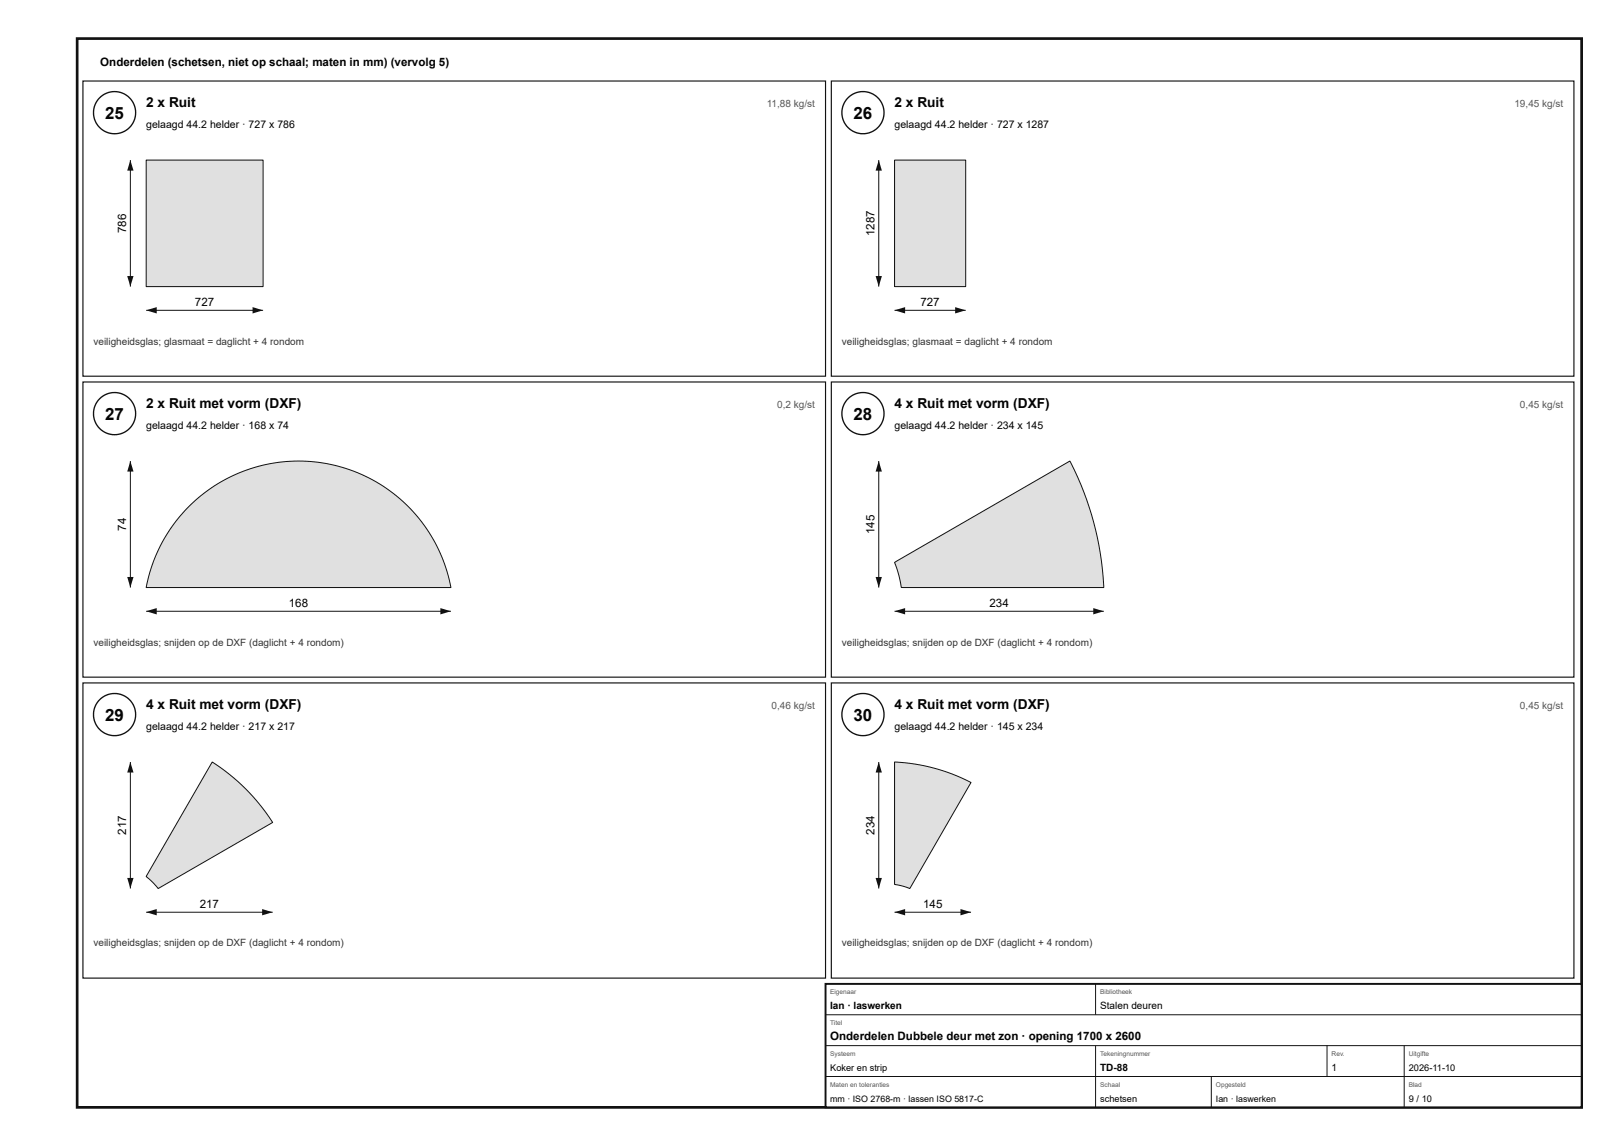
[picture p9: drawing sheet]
<svg xmlns="http://www.w3.org/2000/svg" width="420mm" height="297mm" viewBox="0 0 420 297" stroke-linecap="round" stroke-linejoin="round" font-family="sans-serif">
<defs><g id="words">
<g font-size="4.4">
<text x="27.3" y="30.8">25</text>
<text x="221.3" y="30.8">26</text>
<text x="27.3" y="108.8">27</text>
<text x="221.3" y="108.8">28</text>
<text x="27.3" y="186.8">29</text>
<text x="221.3" y="186.8">30</text>
</g>
<g font-size="3.6">
<text x="37.9" y="27.8">2 x Ruit</text>
<text x="231.9" y="27.8">2 x Ruit</text>
<text x="37.9" y="105.8">2 x Ruit met vorm (DXF)</text>
<text x="231.9" y="105.8">4 x Ruit met vorm (DXF)</text>
<text x="37.9" y="183.8">4 x Ruit met vorm (DXF)</text>
<text x="231.9" y="183.8">4 x Ruit met vorm (DXF)</text>
</g>
<g font-size="3">
<text x="26" y="17">Onderdelen (schetsen, niet op schaal; maten in mm) (vervolg 5)</text>
<text x="32.7" y="60.4" transform="rotate(-90 32.7 60.4)">786</text>
<text x="226.7" y="61.2" transform="rotate(-90 226.7 61.2)">1287</text>
<text x="50.5" y="79.3">727</text>
<text x="238.6" y="79.3">727</text>
<text x="32.7" y="137.6" transform="rotate(-90 32.7 137.6)">74</text>
<text x="226.7" y="138.4" transform="rotate(-90 226.7 138.4)">145</text>
<text x="74.9" y="157.3">168</text>
<text x="256.5" y="157.3">234</text>
<text x="32.7" y="216.4" transform="rotate(-90 32.7 216.4)">217</text>
<text x="226.7" y="216.4" transform="rotate(-90 226.7 216.4)">234</text>
<text x="51.8" y="235.3">217</text>
<text x="239.3" y="235.3">145</text>
<text x="215.2" y="269.6">Onderdelen Dubbele deur met zon · opening 1700 x 2600</text>
</g>
<g font-size="2.7">
<text x="37.9" y="33.3">gelaagd 44.2 helder · 727 x 786</text>
<text x="231.9" y="33.3">gelaagd 44.2 helder · 727 x 1287</text>
<text x="37.9" y="111.3">gelaagd 44.2 helder · 168 x 74</text>
<text x="231.9" y="111.3">gelaagd 44.2 helder · 234 x 145</text>
<text x="37.9" y="189.3">gelaagd 44.2 helder · 217 x 217</text>
<text x="231.9" y="189.3">gelaagd 44.2 helder · 145 x 234</text>
</g>
<g font-size="2.6" fill="#555">
<text x="198.8" y="27.8">11,88 kg/st</text>
<text x="392.6" y="27.8">19,45 kg/st</text>
<text x="201.5" y="105.8">0,2 kg/st</text>
<text x="394" y="105.8">0,45 kg/st</text>
<text x="200" y="183.8">0,46 kg/st</text>
<text x="394" y="183.8">0,45 kg/st</text>
</g>
<g font-size="2.6" fill="#333">
<text x="24.2" y="89.3">veiligheidsglas; glasmaat = daglicht + 4 rondom</text>
<text x="218.2" y="89.3">veiligheidsglas; glasmaat = daglicht + 4 rondom</text>
<text x="24.2" y="167.3">veiligheidsglas; snijden op de DXF (daglicht + 4 rondom)</text>
<text x="218.2" y="167.3">veiligheidsglas; snijden op de DXF (daglicht + 4 rondom)</text>
<text x="24.2" y="245.3">veiligheidsglas; snijden op de DXF (daglicht + 4 rondom)</text>
<text x="218.2" y="245.3">veiligheidsglas; snijden op de DXF (daglicht + 4 rondom)</text>
</g>
<g font-size="2.6">
<text x="215.2" y="261.6">Ian · laswerken</text>
<text x="285.2" y="261.6">Stalen deuren</text>
<text x="285.2" y="277.6">TD-88</text>
<text x="345.2" y="277.6">1</text>
</g>
<g font-size="2.4">
<text x="215.2" y="277.6">Koker en strip</text>
<text x="365.2" y="277.6">2026-11-10</text>
<text x="285.2" y="285.6">schetsen</text>
<text x="365.2" y="285.6">9 / 10</text>
</g>
<g font-size="2.3">
<text x="215.2" y="285.6">mm · ISO 2768-m · lassen ISO 5817-C</text>
<text x="315.2" y="285.6">Ian · laswerken</text>
</g>
<g font-size="1.7" fill="#555">
<text x="215.2" y="257.6">Eigenaar</text>
<text x="285.2" y="257.6">Bibliotheek</text>
<text x="215.2" y="265.6">Titel</text>
<text x="215.2" y="273.6">Systeem</text>
<text x="285.2" y="273.6">Tekeningnummer</text>
<text x="345.2" y="273.6">Rev.</text>
<text x="365.2" y="273.6">Uitgifte</text>
<text x="215.2" y="281.6">Maten en toleranties</text>
<text x="285.2" y="281.6">Schaal</text>
<text x="315.2" y="281.6">Opgesteld</text>
<text x="365.2" y="281.6">Blad</text>
</g>
</g></defs>
<path d="M20 10h390v277h-390z" fill="none" stroke="#111" stroke-width=".7" stroke-linecap="butt"/>
<path d="M21.5 21h192.5v76.5h-192.5z" fill="none" stroke="#111" stroke-width=".3"/>
<circle cx="29.7" cy="29.2" r="5.5" fill="#fff"/>
<circle cx="29.7" cy="29.2" r="5.5" fill="none" stroke="#111" stroke-width=".35"/>
<path d="M37.9 41.5h30.3v32.8h-30.3z" fill="#d6e4e9"/>
<path d="M37.9 41.5h30.3v32.8h-30.3zM37.9 80.4h30.3" fill="none" stroke="#111" stroke-width=".26"/>
<g fill="#111">
<path d="M37.9 80.4l2.7-.8v1.6z"/>
<path d="M65.5 79.6l2.7 .8-2.7 .8z"/>
</g>
<path d="M33.8 41.5v32.8" fill="none" stroke="#111" stroke-width=".26"/>
<g fill="#111">
<path d="M33.8 41.5l.8 2.7h-1.6z"/>
<path d="M33 71.5h1.6l-.8 2.8z"/>
</g>
<path d="M215.5 21h192.5v76.5h-192.5z" fill="none" stroke="#111" stroke-width=".3"/>
<circle cx="223.7" cy="29.2" r="5.5" fill="#fff"/>
<circle cx="223.7" cy="29.2" r="5.5" fill="none" stroke="#111" stroke-width=".35"/>
<path d="M231.9 41.5h18.4v32.8h-18.4z" fill="#d6e4e9"/>
<path d="M231.9 41.5h18.4v32.8h-18.4zM231.9 80.4h18.4" fill="none" stroke="#111" stroke-width=".26"/>
<g fill="#111">
<path d="M231.9 80.4l2.7-.8v1.6z"/>
<path d="M247.6 79.6l2.7 .8-2.7 .8z"/>
</g>
<path d="M227.8 41.5v32.8" fill="none" stroke="#111" stroke-width=".26"/>
<g fill="#111">
<path d="M227.8 41.5l.8 2.7h-1.6z"/>
<path d="M227 71.5h1.6l-.8 2.8z"/>
</g>
<path d="M21.5 99h192.5v76.5h-192.5z" fill="none" stroke="#111" stroke-width=".3"/>
<circle cx="29.7" cy="107.2" r="5.5" fill="#fff"/>
<circle cx="29.7" cy="107.2" r="5.5" fill="none" stroke="#111" stroke-width=".35"/>
<path d="M49 131.3a40.2 40.2 0 0 1 67.9 21h-79a40.1 40.1 0 0 1 11.1-21z" fill="#d6e4e9"/>
<path d="M49 131.3a40.2 40.2 0 0 1 67.9 21h-79a40.1 40.1 0 0 1 11.1-21zM37.9 158.4h79" fill="none" stroke="#111" stroke-width=".26"/>
<g fill="#111">
<path d="M37.9 158.4l2.7-.8v1.6z"/>
<path d="M114.2 157.6l2.7 .8-2.7 .8z"/>
</g>
<path d="M33.8 119.5v32.8" fill="none" stroke="#111" stroke-width=".26"/>
<g fill="#111">
<path d="M33.8 119.5l.8 2.7h-1.6z"/>
<path d="M33 149.5h1.6l-.8 2.8z"/>
</g>
<path d="M215.5 99h192.5v76.5h-192.5z" fill="none" stroke="#111" stroke-width=".3"/>
<circle cx="223.7" cy="107.2" r="5.5" fill="#fff"/>
<circle cx="223.7" cy="107.2" r="5.5" fill="none" stroke="#111" stroke-width=".35"/>
<path d="M231.9 145.8l45.4-26.3a78.9 78.9 0 0 1 8.8 32.8l-52.5-.1-.6-2.9z" fill="#d6e4e9"/>
<path d="M231.9 145.8l45.4-26.3a78.9 78.9 0 0 1 8.8 32.8l-52.5-.1-.6-2.9zM231.9 158.4h54.2" fill="none" stroke="#111" stroke-width=".26"/>
<g fill="#111">
<path d="M231.9 158.4l2.7-.8v1.6z"/>
<path d="M283.4 157.6l2.7 .8-2.7 .8z"/>
</g>
<path d="M227.8 119.5v32.8" fill="none" stroke="#111" stroke-width=".26"/>
<g fill="#111">
<path d="M227.8 119.5l.8 2.7h-1.6z"/>
<path d="M227 149.5h1.6l-.8 2.8z"/>
</g>
<path d="M21.5 177h192.5v76.5h-192.5z" fill="none" stroke="#111" stroke-width=".3"/>
<circle cx="29.7" cy="185.2" r="5.5" fill="#fff"/>
<circle cx="29.7" cy="185.2" r="5.5" fill="none" stroke="#111" stroke-width=".35"/>
<path d="M55 197.5a51.4 51.4 0 0 1 15.7 15.7l-29.7 17.1-1.5-1.7-1.6-1.4z" fill="#d6e4e9"/>
<path d="M55 197.5a51.4 51.4 0 0 1 15.7 15.7l-29.7 17.1-1.5-1.7-1.6-1.4zM37.9 236.4h32.8" fill="none" stroke="#111" stroke-width=".26"/>
<g fill="#111">
<path d="M37.9 236.4l2.7-.8v1.6z"/>
<path d="M67.9 235.6l2.8 .8-2.8 .8z"/>
</g>
<path d="M33.8 197.5v32.8" fill="none" stroke="#111" stroke-width=".26"/>
<g fill="#111">
<path d="M33.8 197.5l.8 2.7h-1.6z"/>
<path d="M33 227.5h1.6l-.8 2.8z"/>
</g>
<path d="M215.5 177h192.5v76.5h-192.5z" fill="none" stroke="#111" stroke-width=".3"/>
<circle cx="223.7" cy="185.2" r="5.5" fill="#fff"/>
<circle cx="223.7" cy="185.2" r="5.5" fill="none" stroke="#111" stroke-width=".35"/>
<path d="M231.9 197.5a47.8 47.8 0 0 1 19.8 5.3l-15.9 27.5-1.7-.6-2.2-.5z" fill="#d6e4e9"/>
<path d="M231.9 197.5a47.8 47.8 0 0 1 19.8 5.3l-15.9 27.5-1.7-.6-2.2-.5zM231.9 236.4h19.8" fill="none" stroke="#111" stroke-width=".26"/>
<g fill="#111">
<path d="M231.9 236.4l2.7-.8v1.6z"/>
<path d="M249 235.6l2.7 .8-2.7 .8z"/>
</g>
<path d="M227.8 197.5v32.8" fill="none" stroke="#111" stroke-width=".26"/>
<g fill="#111">
<path d="M227.8 197.5l.8 2.7h-1.6z"/>
<path d="M227 227.5h1.6l-.8 2.8z"/>
</g>
<path d="M214 255h196v32h-196z" fill="#fff"/>
<path d="M214 255h196v32h-196z" fill="none" stroke="#111" stroke-width=".5"/>
<path d="M284 255v8M214 263h196M214 271h196M214 279h196M284 271v16M314 279v8M344 271v8M364 271v16" fill="none" stroke="#111" stroke-width=".26"/>
<use href="#words"/>
</svg>
